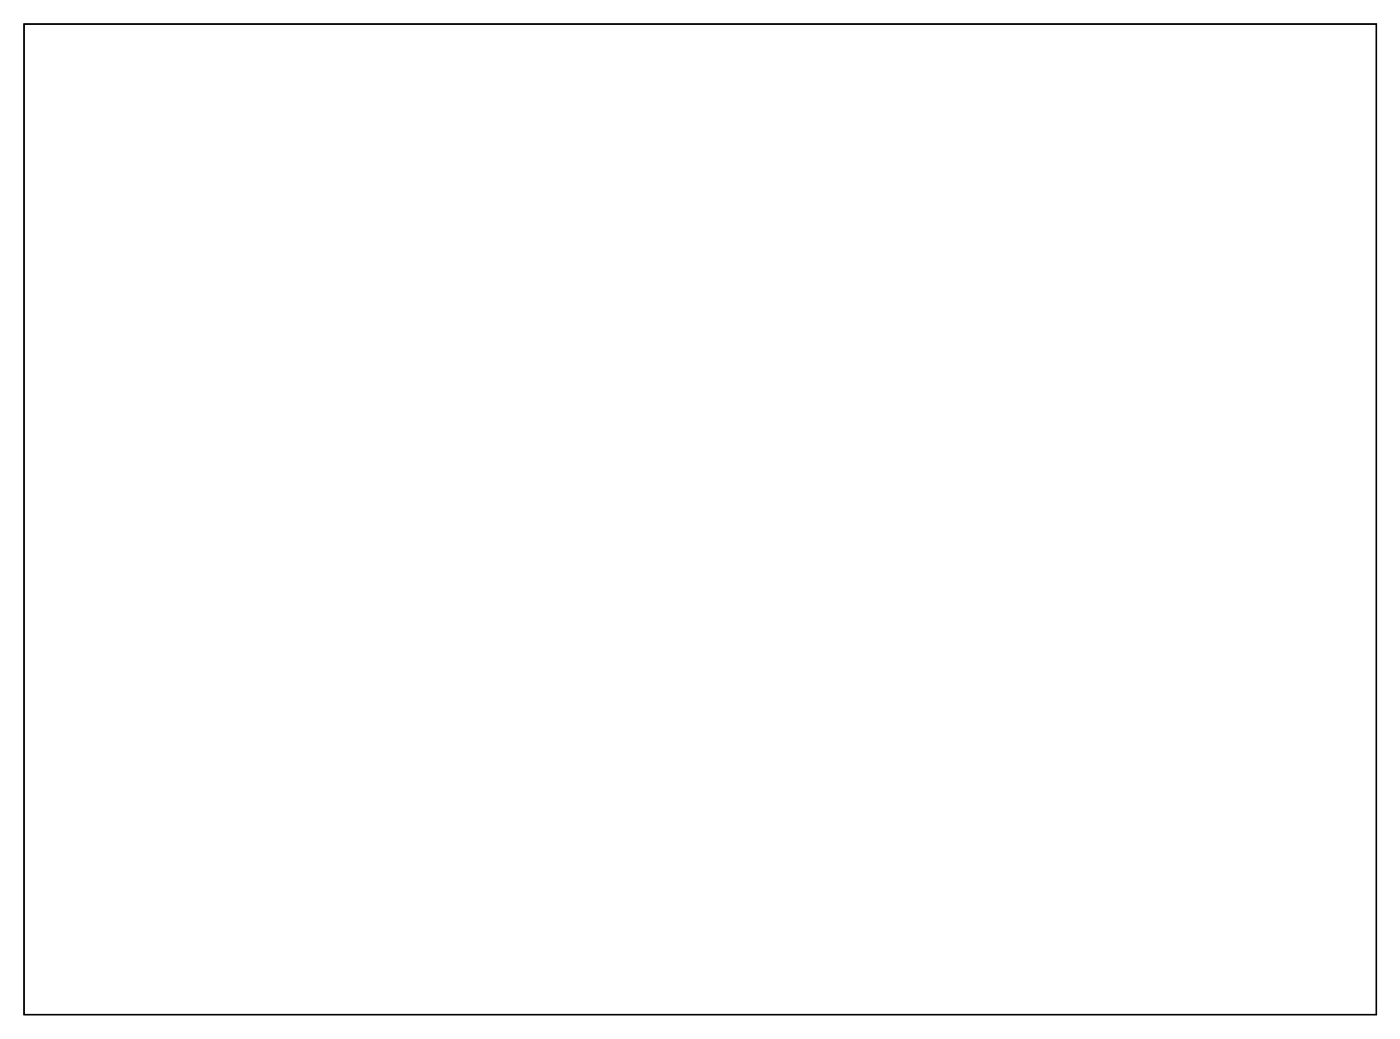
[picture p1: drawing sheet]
<svg xmlns="http://www.w3.org/2000/svg" width="212mm" height="157mm" viewBox="0 0 212 157" stroke-linecap="round" stroke-linejoin="round" font-family="sans-serif">
<path d="M3.6 3.6h204.5v149.7h-204.5z" fill="none" stroke="#000" stroke-width=".2"/>
<path d="M3.6 3.6h204.5v149.7h-204.5zM3.6 3.6v149.7h204.5v-149.7z" fill="#000"/>
<circle cx="8.2" cy="7.5" r="1.52" fill="#fff"/>
<circle cx="8.2" cy="7.5" r="1.52" fill="none" stroke="#fff" stroke-width="1.5" stroke-linecap="butt"/>
<circle cx="8.2" cy="15.1" r="1.52" fill="#fff"/>
<circle cx="8.2" cy="15.1" r="1.52" fill="none" stroke="#fff" stroke-width="1.5" stroke-linecap="butt"/>
<circle cx="147.9" cy="60.8" r=".72" fill="#fff"/>
<circle cx="147.9" cy="60.8" r=".72" fill="none" stroke="#fff" stroke-width=".69" stroke-linecap="butt"/>
<circle cx="145.4" cy="60.8" r=".72" fill="#fff"/>
<circle cx="145.4" cy="60.8" r=".72" fill="none" stroke="#fff" stroke-width=".69" stroke-linecap="butt"/>
<circle cx="142.8" cy="60.8" r=".72" fill="#fff"/>
<circle cx="142.8" cy="60.8" r=".72" fill="none" stroke="#fff" stroke-width=".69" stroke-linecap="butt"/>
<circle cx="140.3" cy="60.8" r=".72" fill="#fff"/>
<circle cx="140.3" cy="60.8" r=".72" fill="none" stroke="#fff" stroke-width=".69" stroke-linecap="butt"/>
<circle cx="137.7" cy="60.8" r=".72" fill="#fff"/>
<circle cx="137.7" cy="60.8" r=".72" fill="none" stroke="#fff" stroke-width=".69" stroke-linecap="butt"/>
<circle cx="135.2" cy="60.8" r=".72" fill="#fff"/>
<circle cx="135.2" cy="60.8" r=".72" fill="none" stroke="#fff" stroke-width=".69" stroke-linecap="butt"/>
<path d="M34.6 17.8a2.53 2.53 0 0 1 2.7-.3 2.53 2.53 0 0 1 1.4 2.4 2.55 2.55 0 0 1-2.6 2.8 2.55 2.55 0 0 1-2.5-2.8 2.86 2.86 0 0 1 1-2.1z" fill-rule="evenodd" fill="#fff"/>
<path d="M34.6 17.8a2.53 2.53 0 0 1 2.7-.3 2.53 2.53 0 0 1 1.4 2.4 2.55 2.55 0 0 1-2.6 2.8 2.55 2.55 0 0 1-2.5-2.8 2.86 2.86 0 0 1 1-2.1z" fill="none" stroke="#fff" stroke-width="1.9" stroke-linecap="butt"/>
<path d="M34.6 23.1a2.53 2.53 0 0 1 2.7-.3 2.53 2.53 0 0 1 1.4 2.4 2.55 2.55 0 0 1-2.6 2.8 2.55 2.55 0 0 1-2.5-2.8 2.86 2.86 0 0 1 1-2.1z" fill-rule="evenodd" fill="#fff"/>
<path d="M34.6 23.1a2.53 2.53 0 0 1 2.7-.3 2.53 2.53 0 0 1 1.4 2.4 2.55 2.55 0 0 1-2.6 2.8 2.55 2.55 0 0 1-2.5-2.8 2.86 2.86 0 0 1 1-2.1z" fill="none" stroke="#fff" stroke-width="1.9" stroke-linecap="butt"/>
<path d="M34.6 28.4a2.53 2.53 0 0 1 2.7-.3 2.53 2.53 0 0 1 1.4 2.5 2.55 2.55 0 0 1-2.6 2.7 2.55 2.55 0 0 1-2.5-2.7 2.86 2.86 0 0 1 1-2.2z" fill-rule="evenodd" fill="#fff"/>
<path d="M34.6 28.4a2.53 2.53 0 0 1 2.7-.3 2.53 2.53 0 0 1 1.4 2.5 2.55 2.55 0 0 1-2.6 2.7 2.55 2.55 0 0 1-2.5-2.7 2.86 2.86 0 0 1 1-2.2z" fill="none" stroke="#fff" stroke-width="1.9" stroke-linecap="butt"/>
<path d="M34.6 33.7a2.53 2.53 0 0 1 2.7-.2 2.53 2.53 0 0 1 1.4 2.4 2.55 2.55 0 0 1-2.6 2.8 2.55 2.55 0 0 1-2.5-2.8 2.86 2.86 0 0 1 1-2.2z" fill-rule="evenodd" fill="#fff"/>
<path d="M34.6 33.7a2.53 2.53 0 0 1 2.7-.2 2.53 2.53 0 0 1 1.4 2.4 2.55 2.55 0 0 1-2.6 2.8 2.55 2.55 0 0 1-2.5-2.8 2.86 2.86 0 0 1 1-2.2z" fill="none" stroke="#fff" stroke-width="1.9" stroke-linecap="butt"/>
<path d="M34.6 39.1a2.53 2.53 0 0 1 2.7-.3 2.53 2.53 0 0 1 1.4 2.4 2.55 2.55 0 0 1-2.6 2.8 2.55 2.55 0 0 1-2.5-2.8 2.86 2.86 0 0 1 1-2.1z" fill-rule="evenodd" fill="#fff"/>
<path d="M34.6 39.1a2.53 2.53 0 0 1 2.7-.3 2.53 2.53 0 0 1 1.4 2.4 2.55 2.55 0 0 1-2.6 2.8 2.55 2.55 0 0 1-2.5-2.8 2.86 2.86 0 0 1 1-2.1z" fill="none" stroke="#fff" stroke-width="1.9" stroke-linecap="butt"/>
<path d="M34.6 44.4a2.53 2.53 0 0 1 2.7-.3 2.53 2.53 0 0 1 1.4 2.5 2.55 2.55 0 0 1-2.6 2.7 2.55 2.55 0 0 1-2.5-2.7 2.86 2.86 0 0 1 1-2.2z" fill-rule="evenodd" fill="#fff"/>
<path d="M34.6 44.4a2.53 2.53 0 0 1 2.7-.3 2.53 2.53 0 0 1 1.4 2.5 2.55 2.55 0 0 1-2.6 2.7 2.55 2.55 0 0 1-2.5-2.7 2.86 2.86 0 0 1 1-2.2z" fill="none" stroke="#fff" stroke-width="1.9" stroke-linecap="butt"/>
<path d="M113.9 21.7a1.63 1.63 0 0 1 2.3 .7 1.63 1.63 0 0 1-.9 2.3 1.65 1.65 0 0 1-1.9-.9 1.65 1.65 0 0 1 .5-2.1z" fill-rule="evenodd" fill="#fff"/>
<path d="M113.9 21.7a1.63 1.63 0 0 1 2.3 .7 1.63 1.63 0 0 1-.9 2.3 1.65 1.65 0 0 1-1.9-.9 1.65 1.65 0 0 1 .5-2.1z" fill="none" stroke="#fff" stroke-width="1.4" stroke-linecap="butt"/>
<path d="M113.9 24.4a1.63 1.63 0 0 1 2.3 .7 1.63 1.63 0 0 1-.9 2.2 1.65 1.65 0 0 1-1.9-.9 1.65 1.65 0 0 1 .5-2z" fill-rule="evenodd" fill="#fff"/>
<path d="M113.9 24.4a1.63 1.63 0 0 1 2.3 .7 1.63 1.63 0 0 1-.9 2.2 1.65 1.65 0 0 1-1.9-.9 1.65 1.65 0 0 1 .5-2z" fill="none" stroke="#fff" stroke-width="1.4" stroke-linecap="butt"/>
<path d="M113.9 27.1a1.63 1.63 0 0 1 2.3 .6 1.63 1.63 0 0 1-.9 2.3 1.65 1.65 0 0 1-1.9-.9 1.65 1.65 0 0 1 .5-2z" fill-rule="evenodd" fill="#fff"/>
<path d="M113.9 27.1a1.63 1.63 0 0 1 2.3 .6 1.63 1.63 0 0 1-.9 2.3 1.65 1.65 0 0 1-1.9-.9 1.65 1.65 0 0 1 .5-2z" fill="none" stroke="#fff" stroke-width="1.4" stroke-linecap="butt"/>
<path d="M113.9 29.7a1.63 1.63 0 0 1 2.3 .7 1.63 1.63 0 0 1-.9 2.2 1.65 1.65 0 0 1-1.9-.8 1.65 1.65 0 0 1 .5-2.1z" fill-rule="evenodd" fill="#fff"/>
<path d="M113.9 29.7a1.63 1.63 0 0 1 2.3 .7 1.63 1.63 0 0 1-.9 2.2 1.65 1.65 0 0 1-1.9-.8 1.65 1.65 0 0 1 .5-2.1z" fill="none" stroke="#fff" stroke-width="1.4" stroke-linecap="butt"/>
<path d="M34.7 49.5a2.53 2.53 0 0 1 2.8-.3 2.53 2.53 0 0 1 1.4 2.5 2.55 2.55 0 0 1-2.6 2.7 2.55 2.55 0 0 1-2.5-2.7 2.86 2.86 0 0 1 .9-2.2z" fill-rule="evenodd" fill="#fff"/>
<path d="M34.7 49.5a2.53 2.53 0 0 1 2.8-.3 2.53 2.53 0 0 1 1.4 2.5 2.55 2.55 0 0 1-2.6 2.7 2.55 2.55 0 0 1-2.5-2.7 2.86 2.86 0 0 1 .9-2.2z" fill="none" stroke="#fff" stroke-width="1.9" stroke-linecap="butt"/>
<path d="M34.7 54.8a2.53 2.53 0 0 1 2.8-.3 2.53 2.53 0 0 1 1.4 2.5 2.55 2.55 0 0 1-2.6 2.8 2.55 2.55 0 0 1-2.5-2.8 2.86 2.86 0 0 1 .9-2.2z" fill-rule="evenodd" fill="#fff"/>
<path d="M34.7 54.8a2.53 2.53 0 0 1 2.8-.3 2.53 2.53 0 0 1 1.4 2.5 2.55 2.55 0 0 1-2.6 2.8 2.55 2.55 0 0 1-2.5-2.8 2.86 2.86 0 0 1 .9-2.2z" fill="none" stroke="#fff" stroke-width="1.9" stroke-linecap="butt"/>
<path d="M34.7 60.2a2.53 2.53 0 0 1 2.8-.3 2.53 2.53 0 0 1 1.4 2.4 2.55 2.55 0 0 1-2.6 2.8 2.55 2.55 0 0 1-2.5-2.8 2.86 2.86 0 0 1 .9-2.1z" fill-rule="evenodd" fill="#fff"/>
<path d="M34.7 60.2a2.53 2.53 0 0 1 2.8-.3 2.53 2.53 0 0 1 1.4 2.4 2.55 2.55 0 0 1-2.6 2.8 2.55 2.55 0 0 1-2.5-2.8 2.86 2.86 0 0 1 .9-2.1z" fill="none" stroke="#fff" stroke-width="1.9" stroke-linecap="butt"/>
<path d="M113.5 33.4a2.01 2.01 0 0 1 2.7 .2 .8 .8 0 0 1-.6 1.1 1.96 1.96 0 0 1-2.3-.4l-.1-.4z" fill-rule="evenodd" fill="#fff"/>
<path d="M113.5 33.4a2.01 2.01 0 0 1 2.7 .2 .8 .8 0 0 1-.6 1.1 1.96 1.96 0 0 1-2.3-.4l-.1-.4z" fill="none" stroke="#fff" stroke-width="1.4" stroke-linecap="butt"/>
<path d="M113.5 36a2.01 2.01 0 0 1 2.7 .3 .8 .8 0 0 1-.6 1.1 1.96 1.96 0 0 1-2.3-.5l-.1-.3z" fill-rule="evenodd" fill="#fff"/>
<path d="M113.5 36a2.01 2.01 0 0 1 2.7 .3 .8 .8 0 0 1-.6 1.1 1.96 1.96 0 0 1-2.3-.5l-.1-.3z" fill="none" stroke="#fff" stroke-width="1.4" stroke-linecap="butt"/>
<path d="M35.2 64.8a2.53 2.53 0 0 1 2.7-.3 2.53 2.53 0 0 1 1.4 2.5 2.55 2.55 0 0 1-2.6 2.8 2.55 2.55 0 0 1-2.5-2.8 2.86 2.86 0 0 1 1-2.2z" fill-rule="evenodd" fill="#fff"/>
<path d="M35.2 64.8a2.53 2.53 0 0 1 2.7-.3 2.53 2.53 0 0 1 1.4 2.5 2.55 2.55 0 0 1-2.6 2.8 2.55 2.55 0 0 1-2.5-2.8 2.86 2.86 0 0 1 1-2.2z" fill="none" stroke="#fff" stroke-width="1.9" stroke-linecap="butt"/>
<path d="M35.2 70.2a2.53 2.53 0 0 1 2.7-.3 2.53 2.53 0 0 1 1.4 2.4 2.55 2.55 0 0 1-2.6 2.8 2.55 2.55 0 0 1-2.5-2.8 2.86 2.86 0 0 1 1-2.1z" fill-rule="evenodd" fill="#fff"/>
<path d="M35.2 70.2a2.53 2.53 0 0 1 2.7-.3 2.53 2.53 0 0 1 1.4 2.4 2.55 2.55 0 0 1-2.6 2.8 2.55 2.55 0 0 1-2.5-2.8 2.86 2.86 0 0 1 1-2.1z" fill="none" stroke="#fff" stroke-width="1.9" stroke-linecap="butt"/>
<path d="M35.2 75.5a2.53 2.53 0 0 1 2.7-.3 2.53 2.53 0 0 1 1.4 2.4 2.55 2.55 0 0 1-2.6 2.8 2.55 2.55 0 0 1-2.5-2.8 2.86 2.86 0 0 1 1-2.1z" fill-rule="evenodd" fill="#fff"/>
<path d="M35.2 75.5a2.53 2.53 0 0 1 2.7-.3 2.53 2.53 0 0 1 1.4 2.4 2.55 2.55 0 0 1-2.6 2.8 2.55 2.55 0 0 1-2.5-2.8 2.86 2.86 0 0 1 1-2.1z" fill="none" stroke="#fff" stroke-width="1.9" stroke-linecap="butt"/>
<path d="M12.5 22h1.5v1.4h-1.5z" fill="#fff"/>
<path d="M12.5 22h1.5v1.4h-1.5z" fill="none" stroke="#fff" stroke-width=".76" stroke-linecap="butt"/>
<circle cx="13.3" cy="22.7" r=".74" fill="#fff"/>
<circle cx="13.3" cy="22.7" r=".74" fill="none" stroke="#fff" stroke-width=".76" stroke-linecap="butt"/>
<circle cx="13.3" cy="25.2" r=".74" fill="#fff"/>
<circle cx="13.3" cy="25.2" r=".74" fill="none" stroke="#fff" stroke-width=".76" stroke-linecap="butt"/>
<path d="M12.5 34.7h1.5v1.4h-1.5z" fill="#fff"/>
<path d="M12.5 34.7h1.5v1.4h-1.5z" fill="none" stroke="#fff" stroke-width=".76" stroke-linecap="butt"/>
<circle cx="13.3" cy="35.4" r=".74" fill="#fff"/>
<circle cx="13.3" cy="35.4" r=".74" fill="none" stroke="#fff" stroke-width=".76" stroke-linecap="butt"/>
<circle cx="13.3" cy="37.9" r=".74" fill="#fff"/>
<circle cx="13.3" cy="37.9" r=".74" fill="none" stroke="#fff" stroke-width=".76" stroke-linecap="butt"/>
<path d="M12.5 49.9h1.5v1.5h-1.5z" fill="#fff"/>
<path d="M12.5 49.9h1.5v1.5h-1.5z" fill="none" stroke="#fff" stroke-width=".76" stroke-linecap="butt"/>
<circle cx="13.3" cy="50.6" r=".74" fill="#fff"/>
<circle cx="13.3" cy="50.6" r=".74" fill="none" stroke="#fff" stroke-width=".76" stroke-linecap="butt"/>
<circle cx="13.3" cy="53.2" r=".74" fill="#fff"/>
<circle cx="13.3" cy="53.2" r=".74" fill="none" stroke="#fff" stroke-width=".76" stroke-linecap="butt"/>
<path d="M12.5 65.1h1.5v1.5h-1.5z" fill="#fff"/>
<path d="M12.5 65.1h1.5v1.5h-1.5z" fill="none" stroke="#fff" stroke-width=".76" stroke-linecap="butt"/>
<circle cx="13.3" cy="65.9" r=".74" fill="#fff"/>
<circle cx="13.3" cy="65.9" r=".74" fill="none" stroke="#fff" stroke-width=".76" stroke-linecap="butt"/>
<circle cx="13.3" cy="68.4" r=".74" fill="#fff"/>
<circle cx="13.3" cy="68.4" r=".74" fill="none" stroke="#fff" stroke-width=".76" stroke-linecap="butt"/>
<circle cx="147.9" cy="144.6" r=".67" fill="#fff"/>
<circle cx="147.9" cy="144.6" r=".67" fill="none" stroke="#fff" stroke-width=".57"/>
<circle cx="150.4" cy="144.6" r=".67" fill="#fff"/>
<circle cx="150.4" cy="144.6" r=".67" fill="none" stroke="#fff" stroke-width=".57"/>
<circle cx="153" cy="144.6" r=".67" fill="#fff"/>
<circle cx="153" cy="144.6" r=".67" fill="none" stroke="#fff" stroke-width=".57"/>
<circle cx="155.5" cy="144.6" r=".67" fill="#fff"/>
<circle cx="155.5" cy="144.6" r=".67" fill="none" stroke="#fff" stroke-width=".57"/>
<circle cx="158.1" cy="144.6" r=".67" fill="#fff"/>
<circle cx="158.1" cy="144.6" r=".67" fill="none" stroke="#fff" stroke-width=".57"/>
<circle cx="136.2" cy="96.4" r=".67" fill="#fff"/>
<circle cx="136.2" cy="96.4" r=".67" fill="none" stroke="#fff" stroke-width=".57"/>
<circle cx="133.7" cy="96.4" r=".67" fill="#fff"/>
<circle cx="133.7" cy="96.4" r=".67" fill="none" stroke="#fff" stroke-width=".57"/>
<circle cx="131.1" cy="96.4" r=".67" fill="#fff"/>
<circle cx="131.1" cy="96.4" r=".67" fill="none" stroke="#fff" stroke-width=".57"/>
<circle cx="128.6" cy="96.4" r=".67" fill="#fff"/>
<circle cx="128.6" cy="96.4" r=".67" fill="none" stroke="#fff" stroke-width=".57"/>
<circle cx="126.1" cy="96.4" r=".67" fill="#fff"/>
<circle cx="126.1" cy="96.4" r=".67" fill="none" stroke="#fff" stroke-width=".57"/>
<circle cx="123.5" cy="96.4" r=".67" fill="#fff"/>
<circle cx="123.5" cy="96.4" r=".67" fill="none" stroke="#fff" stroke-width=".57"/>
<circle cx="121" cy="96.4" r=".67" fill="#fff"/>
<circle cx="121" cy="96.4" r=".67" fill="none" stroke="#fff" stroke-width=".57"/>
<circle cx="118.4" cy="96.4" r=".67" fill="#fff"/>
<circle cx="118.4" cy="96.4" r=".67" fill="none" stroke="#fff" stroke-width=".57"/>
<circle cx="115.9" cy="96.4" r=".67" fill="#fff"/>
<circle cx="115.9" cy="96.4" r=".67" fill="none" stroke="#fff" stroke-width=".57"/>
<circle cx="113.4" cy="96.4" r=".67" fill="#fff"/>
<circle cx="113.4" cy="96.4" r=".67" fill="none" stroke="#fff" stroke-width=".57"/>
<circle cx="158.1" cy="96.4" r=".67" fill="#fff"/>
<circle cx="158.1" cy="96.4" r=".67" fill="none" stroke="#fff" stroke-width=".57"/>
<circle cx="155.5" cy="96.4" r=".67" fill="#fff"/>
<circle cx="155.5" cy="96.4" r=".67" fill="none" stroke="#fff" stroke-width=".57"/>
<circle cx="153" cy="96.4" r=".67" fill="#fff"/>
<circle cx="153" cy="96.4" r=".67" fill="none" stroke="#fff" stroke-width=".57"/>
<circle cx="150.4" cy="96.4" r=".67" fill="#fff"/>
<circle cx="150.4" cy="96.4" r=".67" fill="none" stroke="#fff" stroke-width=".57"/>
<circle cx="147.9" cy="96.4" r=".67" fill="#fff"/>
<circle cx="147.9" cy="96.4" r=".67" fill="none" stroke="#fff" stroke-width=".57"/>
<circle cx="145.4" cy="96.4" r=".67" fill="#fff"/>
<circle cx="145.4" cy="96.4" r=".67" fill="none" stroke="#fff" stroke-width=".57"/>
<circle cx="142.8" cy="96.4" r=".67" fill="#fff"/>
<circle cx="142.8" cy="96.4" r=".67" fill="none" stroke="#fff" stroke-width=".57"/>
<circle cx="140.3" cy="96.4" r=".67" fill="#fff"/>
<circle cx="140.3" cy="96.4" r=".67" fill="none" stroke="#fff" stroke-width=".57"/>
<circle cx="125" cy="144.6" r=".67" fill="#fff"/>
<circle cx="125" cy="144.6" r=".67" fill="none" stroke="#fff" stroke-width=".57"/>
<circle cx="122.5" cy="144.6" r=".67" fill="#fff"/>
<circle cx="122.5" cy="144.6" r=".67" fill="none" stroke="#fff" stroke-width=".57"/>
<circle cx="127.6" cy="144.6" r=".67" fill="#fff"/>
<circle cx="127.6" cy="144.6" r=".67" fill="none" stroke="#fff" stroke-width=".57"/>
<circle cx="130.1" cy="144.6" r=".67" fill="#fff"/>
<circle cx="130.1" cy="144.6" r=".67" fill="none" stroke="#fff" stroke-width=".57"/>
<circle cx="132.7" cy="144.6" r=".67" fill="#fff"/>
<circle cx="132.7" cy="144.6" r=".67" fill="none" stroke="#fff" stroke-width=".57"/>
<circle cx="135.2" cy="144.6" r=".67" fill="#fff"/>
<circle cx="135.2" cy="144.6" r=".67" fill="none" stroke="#fff" stroke-width=".57"/>
<circle cx="137.7" cy="144.6" r=".67" fill="#fff"/>
<circle cx="137.7" cy="144.6" r=".67" fill="none" stroke="#fff" stroke-width=".57"/>
<circle cx="140.3" cy="144.6" r=".67" fill="#fff"/>
<circle cx="140.3" cy="144.6" r=".67" fill="none" stroke="#fff" stroke-width=".57"/>
<circle cx="145.4" cy="144.6" r=".67" fill="#fff"/>
<circle cx="145.4" cy="144.6" r=".67" fill="none" stroke="#fff" stroke-width=".57"/>
</svg>
